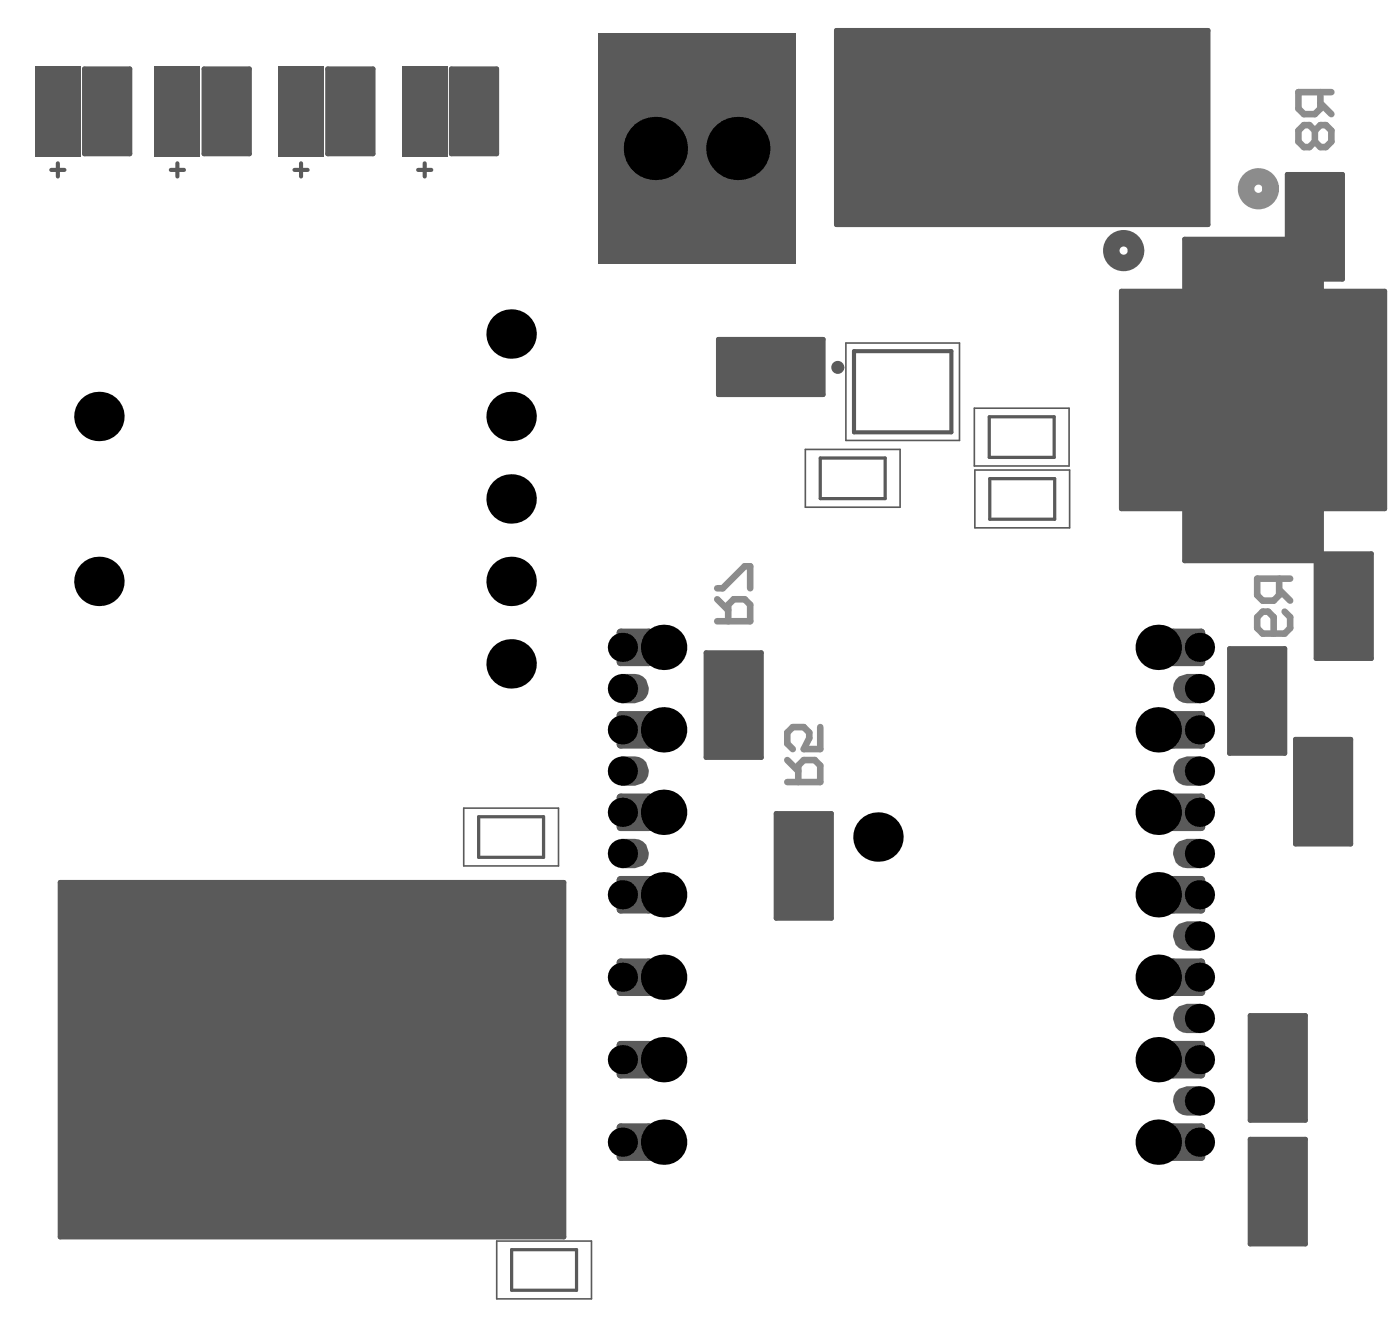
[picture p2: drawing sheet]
<svg xmlns="http://www.w3.org/2000/svg" width="144mm" height="135mm" viewBox="0 0 144 135" stroke-linecap="round" stroke-linejoin="round" font-family="sans-serif">
<path d="M82.6 46.1h9.7v5.9h-9.7zM99.9 41.8h9.7v6h-9.7zM100 48.2h9.7v5.9h-9.7zM47.6 82.8h9.7v6h-9.7zM50.9 127.2h9.8v6h-9.8z" fill="none" stroke="#5a5a5a" stroke-width=".17"/>
<g fill="#5a5a5a">
<path d="M46.3 7.1h4.6v8.7h-4.6z"/>
<path d="M41.2 6.8h4.7v9.3h-4.7z"/>
<path d="M33.6 7.1h4.7v8.7h-4.7z"/>
<path d="M28.5 6.8h4.7v9.3h-4.7z"/>
<path d="M20.9 7.1h4.7v8.7h-4.7z"/>
<path d="M15.8 6.8h4.7v9.3h-4.7z"/>
<path d="M8.7 7.1h4.6v8.7h-4.6z"/>
<path d="M3.6 6.8h4.6v9.3h-4.6z"/>
<path d="M6.2 90.5h51.6v36.3h-51.6z"/>
<path d="M115 29.9h6.5v-5.4h14v5.4h6.5v22.3h-6.5v5.3h-14v-5.3h-6.5z"/>
<path d="M135 56.8h5.6v10.7h-5.6z"/>
<path d="M132 17.9h5.7v10.7h-5.7z"/>
<path d="M72.4 66.9h5.7v10.8h-5.7z"/>
<path d="M128.2 104.1h5.7v10.7h-5.7z"/>
<path d="M79.6 83.4h5.7v10.7h-5.7z"/>
<path d="M132.9 75.8h5.6v10.7h-5.6z"/>
<path d="M128.2 116.8h5.7v10.7h-5.7z"/>
<path d="M126.1 66.5h5.7v10.7h-5.7z"/>
<path d="M73.7 34.8h10.7v5.7h-10.7z"/>
<path d="M61.3 3.4h20.3v23.6h-20.3z"/>
<path d="M85.8 3.1h38.1v19.9h-38.1z"/>
</g>
<g fill="none" stroke="#5a5a5a" stroke-width=".51">
<path d="M8.7 7.1h4.6v8.7h-4.6zM20.9 7.1h4.7v8.7h-4.7zM33.6 7.1h4.7v8.7h-4.7zM46.3 7.1h4.6v8.7h-4.6zM85.8 3.1h38.1v19.9h-38.1zM132 17.9h5.7v10.7h-5.7zM73.7 34.8h10.7v5.7h-10.7zM115 29.9h6.5v-5.4h14v5.4h6.5v22.3h-6.5v5.3h-14v-5.3h-6.5zM135 56.8h5.6v10.7h-5.6zM72.4 66.9h5.7v10.8h-5.7zM126.1 66.5h5.7v10.7h-5.7zM132.9 75.8h5.6v10.7h-5.6z"/>
<path d="M6.2 90.5h51.6v36.3h-51.6zM79.6 83.4h5.7v10.7h-5.7zM128.2 104.1h5.7v10.7h-5.7zM128.2 116.8h5.7v10.7h-5.7z"/>
</g>
<path d="M86.8 35.2h11.6v10h-11.6z" fill="none" stroke="#5a5a5a" stroke-width=".17"/>
<g fill="none" stroke="#5a5a5a" stroke-width=".33">
<path d="M4.6 8.8h2.6v5.3h-2.6zM5.9 11l.5 .8h-1zM16.8 8.8h2.7v5.3h-2.7zM18.2 11l.4 .8h-.9zM29.5 8.8h2.7v5.3h-2.7zM30.9 11l.4 .8h-.9zM42.2 8.8h2.7v5.3h-2.7zM43.5 11l.5 .8h-1zM62.3 4.4h18.3v21.6h-18.3zM84.1 47h6.7v4.1h-6.7zM101.5 42.7h6.6v4.2h-6.6zM101.5 49.1h6.7v4.1h-6.7z"/>
<path d="M49.1 83.7h6.6v4.2h-6.6zM52.5 128.1h6.6v4.2h-6.6z"/>
</g>
<g fill="none" stroke="#5a5a5a" stroke-width=".1">
<path d="M9.5 12.9h3M9.5 8.6h3v5.6h-3zM9.5 9.9h3M21.8 12.9h2.9M21.8 8.6h2.9v5.6h-2.9zM21.8 9.9h2.9M34.5 12.9h2.9M34.5 8.6h2.9v5.6h-2.9zM34.5 9.9h2.9M47.1 12.9h3M47.1 8.6h3v5.6h-3zM47.1 9.9h3"/>
<path d="M87 5h35.7v16.2h-35.7zM132.9 19.9h3.9v6.7h-3.9zM75.7 35.6h6.7v4h-6.7zM77.9 35.6v4M80.2 35.6v4M122.3 25.4h12.4v31.2h-12.4zM132.9 22.1h3.9M132.9 24.4h3.9M127.5 56.6a1.01 1.01 0 0 1 1-1 1.01 1.01 0 0 1 1 1M135.8 58.8h4v6.7h-4zM73.3 73.4h3.9M73.3 68.9h3.9v6.7h-3.9z"/>
<path d="M73.3 71.1h3.9M126.9 70.7h4M126.9 68.5h4v6.7h-4zM126.9 73h4M133.7 77.8h4v6.7h-4zM135.8 61h4M135.8 63.3h4M8 91.3h33.9v34.7h-33.9zM41.9 98.6h13.9v3.2h-13.9M80.4 89.9h4M80.4 85.4h4v6.7h-4zM80.4 87.6h4"/>
<path d="M133.7 80h4M133.7 82.3h4M41.9 115.5h13.9v3.2h-13.9M41.9 107h13.9v3.2h-13.9M129.1 108.3h3.9M129.1 106.1h3.9v6.7h-3.9zM129.1 118.8h3.9v6.7h-3.9zM129.1 110.6h3.9M129.1 123.3h3.9M129.1 121h3.9"/>
<circle cx="133.8" cy="49.3" r=".13"/>
</g>
<path d="M5.3 17.4h1.3M5.9 16.7v1.4M17.5 17.4h1.4M18.2 16.7v1.4M30.2 17.4h1.4M30.9 16.7v1.4M42.9 17.4h1.3M43.6 16.7v1.4M87.6 36h10v8.3h-10z" fill="none" stroke="#5a5a5a" stroke-width=".42"/>
<path d="M51.1 121.7l2.8 2.8M51.1 123.1h2.8M52.5 121.7v2.8M53.9 121.7l-2.8 2.8" fill="none" stroke="#5a5a5a" stroke-width=".25"/>
<circle cx="85.9" cy="37.7" r=".33" fill="none" stroke="#5a5a5a" stroke-width=".66"/>
<circle cx="115.2" cy="25.7" r="1.27" fill="none" stroke="#5a5a5a" stroke-width="1.7"/>
<g fill="none" stroke="#8c8c8c" stroke-width=".68">
<path d="M134.9 13.4l-.6-.6h-.6l-.5 .6v1.1l.5 .6h.6l.6-.6M134.9 13.4l.5-.6h.6l.5 .6v1.1l-.5 .6h-.6l-.5-.6M134.9 13.4v1.1M135.4 9.4v1.7l-.5 .6h-1.2l-.5-.6v-1.7h3.3M135.4 10.6l1.1 1.1M131.2 59.3v1.7l-.6 .6h-1.1l-.6-.6v-1.7h3.4M73.6 63.7h3.3v-1.7l-.5-.6h-1.2l-.5 .6v1.7M73.6 60.3h.5l2.3-2.2h.5v2.2M73.6 61.4l1.1 1.2M80.7 77.9l1.2 1.1M84.1 74.5v2.3h-1.7l.6-1.1v-.6l-.6-.6h-1.1l-.6 .6v1.1l.6 .6M131.2 60.4l1.1 1.2"/>
<path d="M131.8 62.7l.5 .6v1.1l-.5 .6h-2.3l-.6-.6v-1.1l.6-.6h.6l.5 .6v1.7M80.7 80.2h3.4v-1.7l-.5-.6h-1.2l-.5 .6v1.7"/>
</g>
<circle cx="129.1" cy="19.4" r="1.27" fill="none" stroke="#8c8c8c" stroke-width="1.7"/>
<g fill="#5a5a5a">
<path d="M120.9 111.6l.8-.2h1.5v3h-1.5a1.53 1.53 0 0 1-1.3-1.1 1.53 1.53 0 0 1 .5-1.7z"/>
<path d="M120.9 103.2l.8-.3h1.5v3h-1.5a1.53 1.53 0 0 1-1.3-1.1 1.53 1.53 0 0 1 .5-1.6z"/>
<path d="M120.9 94.7l.8-.3h1.5v3.1h-1.5a1.53 1.53 0 0 1-1.3-1.1 1.53 1.53 0 0 1 .5-1.7z"/>
<path d="M120.9 86.3l.8-.3h1.5v3h-1.5a1.53 1.53 0 0 1-1.3-1.1 1.53 1.53 0 0 1 .5-1.6z"/>
<path d="M63.7 86h1.4a1.51 1.51 0 0 1 1.4 1.5 1.51 1.51 0 0 1-1.4 1.5h-1.4z"/>
<path d="M120.9 77.8l.8-.3h1.5v3h-1.5a1.53 1.53 0 0 1-1.3-1 1.53 1.53 0 0 1 .5-1.7z"/>
<path d="M63.7 77.5h1.4a1.51 1.51 0 0 1 1.4 1.5 1.51 1.51 0 0 1-1.4 1.5h-1.4z"/>
<path d="M120.9 69.4l.8-.3h1.5v3h-1.5a1.53 1.53 0 0 1-1.3-1.1 1.53 1.53 0 0 1 .5-1.6z"/>
<path d="M63.7 69.1h1.4a1.51 1.51 0 0 1 1.4 1.5 1.51 1.51 0 0 1-1.4 1.5h-1.4z"/>
<path d="M63.7 115.6h2.8v3h-2.8z"/>
<path d="M120.3 115.6h2.9v3h-2.9z"/>
<path d="M63.7 107.1h2.8v3h-2.8z"/>
<path d="M120.3 107.1h2.9v3h-2.9z"/>
<path d="M63.7 98.7h2.8v3h-2.8z"/>
<path d="M120.3 98.7h2.9v3h-2.9z"/>
<path d="M63.7 90.2h2.8v3h-2.8z"/>
<path d="M120.3 90.2h2.9v3h-2.9z"/>
<path d="M63.7 81.8h2.8v3h-2.8z"/>
<path d="M120.3 81.8h2.9v3h-2.9z"/>
<path d="M63.7 73.3h2.8v3h-2.8z"/>
<path d="M120.3 73.3h2.9v3h-2.9z"/>
<path d="M63.7 64.9h2.8v3h-2.8z"/>
<path d="M120.3 64.9h2.9v3h-2.9z"/>
</g>
<g fill="none" stroke="#5a5a5a" stroke-width=".84">
<path d="M63.7 64.9h2.8v3h-2.8zM63.7 73.3h2.8v3h-2.8zM120.3 64.9h2.9v3h-2.9zM120.3 73.3h2.9v3h-2.9zM63.7 81.8h2.8v3h-2.8zM63.7 90.2h2.8v3h-2.8zM63.7 98.7h2.8v3h-2.8zM120.3 81.8h2.9v3h-2.9zM120.3 90.2h2.9v3h-2.9zM120.3 98.7h2.9v3h-2.9zM63.7 107.1h2.8v3h-2.8zM63.7 115.6h2.8v3h-2.8z"/>
<path d="M120.3 115.6h2.9v3h-2.9zM120.3 107.1h2.9v3h-2.9z"/>
</g>
<g fill="#000">
<circle cx="67.2" cy="15.2" r="3.2"/>
<circle cx="75.7" cy="15.2" r="3.2"/>
<circle cx="52.4" cy="34.2" r="2.53"/>
<circle cx="10.1" cy="42.7" r="2.53"/>
<circle cx="10.1" cy="59.6" r="2.53"/>
<circle cx="52.4" cy="51.1" r="2.53"/>
<circle cx="52.4" cy="42.7" r="2.53"/>
<circle cx="52.4" cy="59.6" r="2.53"/>
<circle cx="52.4" cy="68.1" r="2.53"/>
<circle cx="63.8" cy="74.8" r="1.5"/>
<circle cx="63.8" cy="66.4" r="1.5"/>
<circle cx="63.8" cy="70.6" r="1.5"/>
<circle cx="63.8" cy="79" r="1.5"/>
<circle cx="68.1" cy="74.8" r="2.33"/>
<circle cx="68.1" cy="66.4" r="2.33"/>
<circle cx="118.8" cy="74.8" r="2.33"/>
<circle cx="118.8" cy="66.4" r="2.33"/>
<circle cx="123" cy="66.4" r="1.5"/>
<circle cx="123" cy="70.6" r="1.5"/>
<circle cx="123" cy="74.8" r="1.5"/>
<circle cx="123" cy="79" r="1.5"/>
<circle cx="63.8" cy="91.7" r="1.5"/>
<circle cx="63.8" cy="83.3" r="1.5"/>
<circle cx="63.8" cy="87.5" r="1.5"/>
<circle cx="68.1" cy="91.7" r="2.33"/>
<circle cx="68.1" cy="83.3" r="2.33"/>
<circle cx="90" cy="85.8" r="2.53"/>
<circle cx="118.8" cy="83.3" r="2.33"/>
<circle cx="118.8" cy="91.7" r="2.33"/>
<circle cx="123" cy="96" r="1.5"/>
<circle cx="123" cy="91.7" r="1.5"/>
<circle cx="123" cy="87.5" r="1.5"/>
<circle cx="123" cy="83.3" r="1.5"/>
<circle cx="63.8" cy="117.1" r="1.5"/>
<circle cx="63.8" cy="100.2" r="1.5"/>
<circle cx="63.8" cy="108.6" r="1.5"/>
<circle cx="68.1" cy="117.1" r="2.33"/>
<circle cx="68.1" cy="108.6" r="2.33"/>
<circle cx="68.1" cy="100.2" r="2.33"/>
<circle cx="118.8" cy="108.6" r="2.33"/>
<circle cx="118.8" cy="100.2" r="2.33"/>
<circle cx="118.8" cy="117.1" r="2.33"/>
<circle cx="123" cy="117.1" r="1.5"/>
<circle cx="123" cy="112.9" r="1.5"/>
<circle cx="123" cy="100.2" r="1.5"/>
<circle cx="123" cy="104.4" r="1.5"/>
<circle cx="123" cy="108.6" r="1.5"/>
</g>
<g fill="#5a5a5a">
<path d="M135.8 63.3h4v3.4h-4z" fill-rule="evenodd"/>
<path d="M132.9 24.4h3.9v3.4h-3.9z" fill-rule="evenodd"/>
<path d="M73.3 67.8h3.9v3.3h-3.9z" fill-rule="evenodd"/>
<path d="M80.4 84.2h4v3.4h-4z" fill-rule="evenodd"/>
<path d="M135.8 57.6h4v3.4h-4z" fill-rule="evenodd"/>
<path d="M132.9 18.7h3.9v3.4h-3.9z" fill-rule="evenodd"/>
<path d="M73.3 73.4h3.9v3.4h-3.9z" fill-rule="evenodd"/>
<path d="M80.4 89.9h4v3.4h-4z" fill-rule="evenodd"/>
</g>
</svg>
